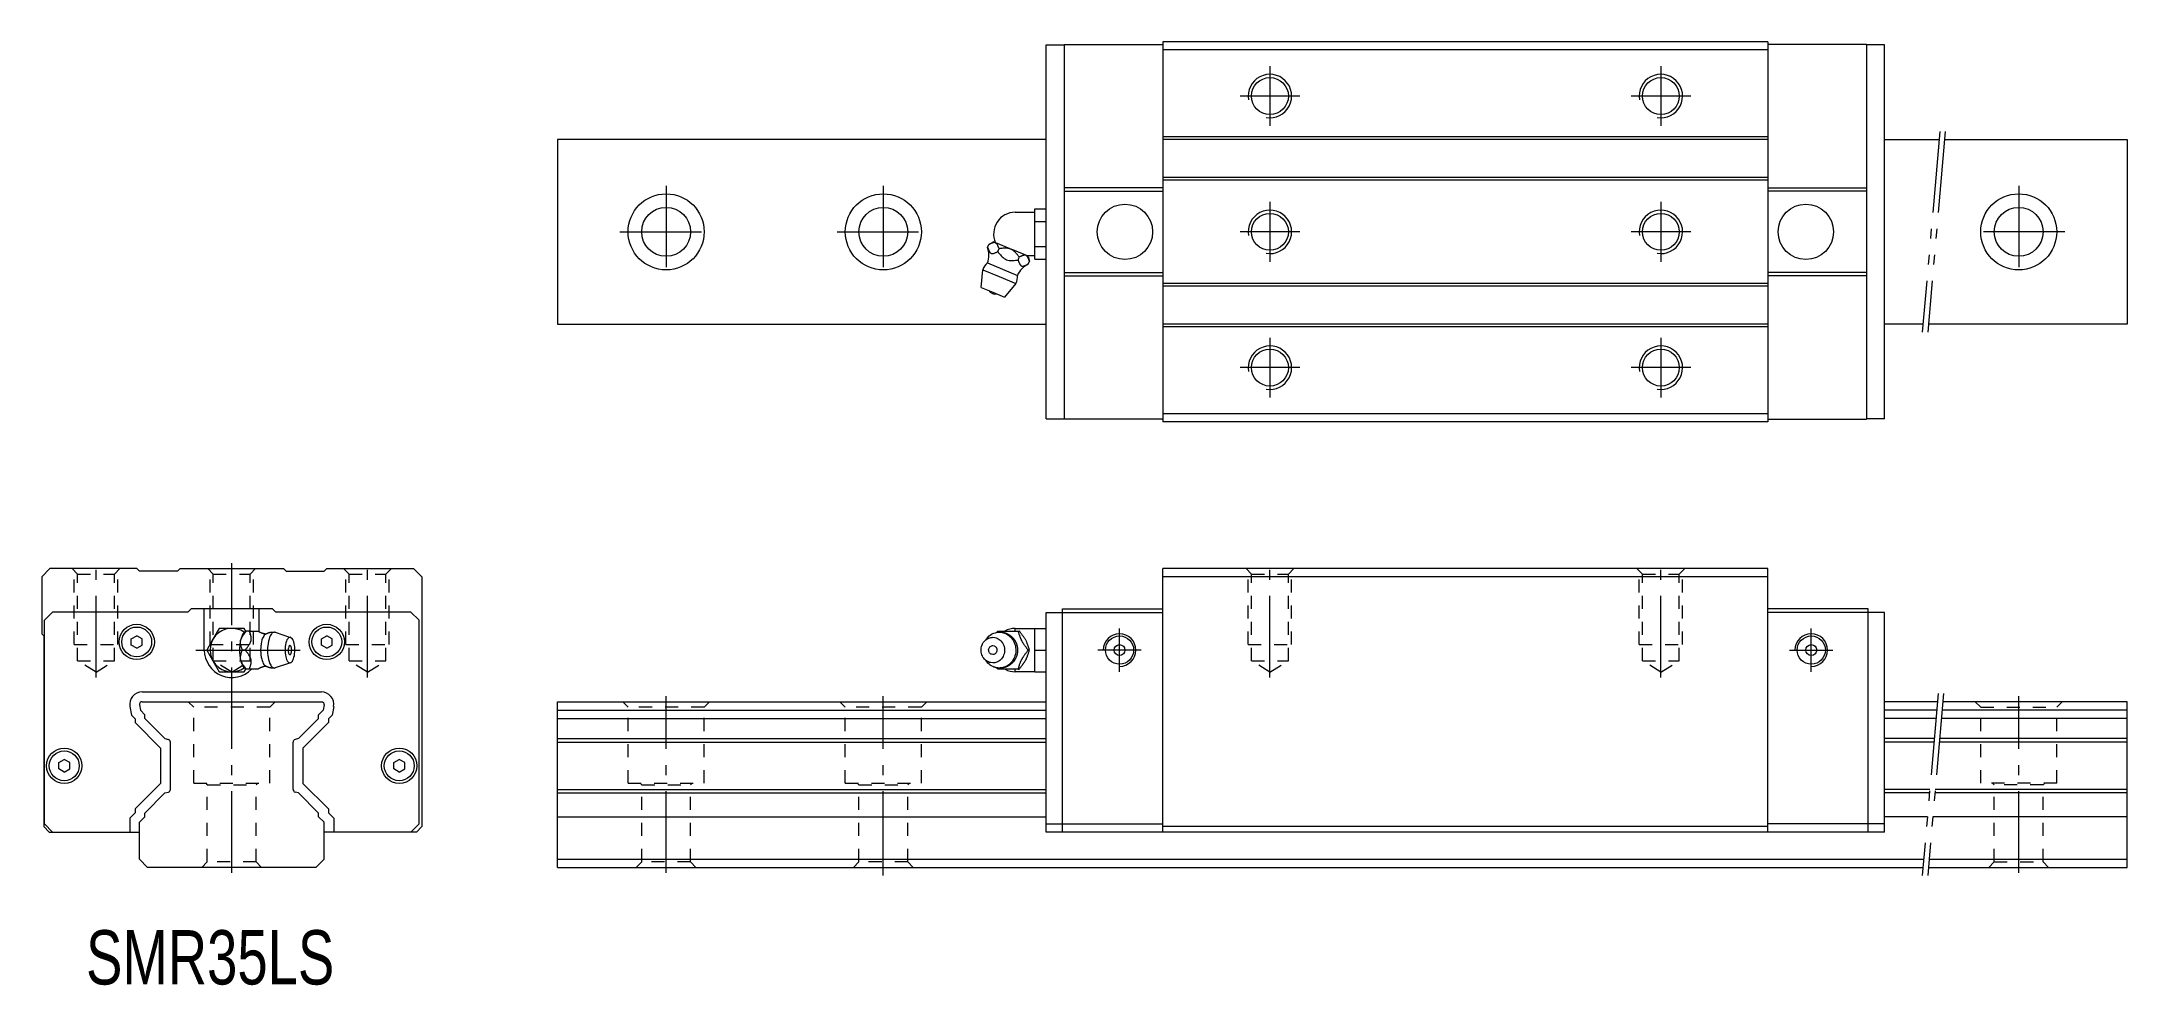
# Model space of a CAD drawing. Header units: inches. Extents: x -35 to 349, y -22 to 152.
import ezdxf

# ---------------------------------------------------------------- set-up
doc = ezdxf.new("R2010")
doc.units = ezdxf.units.IN
for name, pattern in [('CENTER', [22.8, 15, -3, 1.8, -3]), ('DASHED', [4.8, 2.4, -2.4]), ('PHANTOM', [27.6, 15, -3, 1.8, -3, 1.8, -3])]:
    doc.linetypes.add(name, pattern=pattern)
doc.layers.add('Unnamed [1]', color=89, linetype='Continuous', lineweight=0)
doc.styles.add('CK_TEXT_STYLE_0131', font='Smooth', dxfattribs={"width": 0.75, "height": 10})

msp = doc.modelspace()

# ---------------------------------------------------------------- texts
at = {"layer": 'Unnamed [1]', "color": 4, "linetype": 'Continuous', "lineweight": 0, "insert": (-26.83, -11.56), "char_height": 10, "attachment_point": 1, "line_spacing_factor": 0.75, "style": 'CK_TEXT_STYLE_0131'}
msp.add_mtext('SMR35LS', dxfattribs=at)

# ---------------------------------------------------------------- linework, layer by layer
at = {"layer": 'Unnamed [1]', "color": 4, "linetype": 'Continuous', "lineweight": 0}
for p, q in [((150, 151.4), (153.3, 151.4)), ((150, 82.6), (150, 151.4)), ((153.3, 151.5), (153.3, 82.5)), ((153.3, 151.5), (171.5, 151.5)), ((282.9, 152), (171.5, 152)), ((171.5, 152), (171.5, 82)), ((282.9, 150.5), (171.5, 150.5)), ((282.9, 152), (282.9, 82)), ((301.1, 151.5), (282.9, 151.5)), ((301.1, 151.5), (301.1, 82.5)), ((304.4, 151.4), (301.1, 151.4)), ((304.4, 82.6), (304.4, 151.4)), ((282.9, 134.5), (171.5, 134.5)), ((150, 134), (60, 134)), ((60, 134), (60, 100)), ((282.9, 134), (171.5, 134)), ((304.4, 134), (314.45, 134)), ((315.45, 134), (349.1, 134)), ((349.1, 134), (349.1, 100)), ((282.9, 127), (171.5, 127)), ((171.5, 125.1), (153.3, 125.1)), ((153.3, 124.5), (171.5, 124.5)), ((282.9, 126.5), (171.5, 126.5)), ((282.9, 125.1), (301.1, 125.1)), ((301.1, 124.5), (282.9, 124.5)), ((144.31, 120.6), (147.91, 120.6)), ((147.91, 121.22), (150, 121.22)), ((147.91, 120.06), (147.91, 121.22)), ((147.91, 118.91), (147.91, 120.06)), ((147.91, 118.91), (150, 118.91)), ((147.91, 116.6), (147.91, 118.91)), ((147.91, 114.29), (147.91, 116.6)), ((139.21, 114.13), (139.44, 114.68)), ((140.62, 115), (140.23, 115.17)), ((140.62, 115), (140.7, 114.97)), ((143.39, 113.86), (140.7, 114.97)), ((141.08, 113.36), (141.31, 113.91)), ((143.39, 113.86), (143.54, 113.8)), ((146.23, 112.68), (143.54, 113.8)), ((144.81, 111.81), (145.04, 112.36)), ((146.23, 112.68), (146.3, 112.65)), ((146.7, 112.49), (146.3, 112.65)), ((147.91, 112.6), (146.43, 112.6)), ((146.68, 111.04), (146.91, 111.59)), ((147.91, 114.29), (150, 114.29)), ((147.91, 113.14), (147.91, 114.29)), ((147.91, 111.98), (147.91, 113.14)), ((147.91, 111.98), (150, 111.98)), ((138, 106.78), (138.31, 110.01)), ((138.31, 110.01), (141.36, 108.75)), ((139.16, 111.28), (141.93, 110.13)), ((141.36, 108.75), (144.41, 107.48)), ((141.93, 110.13), (144.7, 108.98)), ((153.3, 109.5), (171.5, 109.5)), ((153.3, 108.9), (171.5, 108.9)), ((301.1, 109.5), (282.9, 109.5)), ((301.1, 108.9), (282.9, 108.9)), ((138, 106.78), (140.17, 105.88)), ((140.17, 105.88), (142.34, 104.98)), ((144.41, 107.48), (142.34, 104.98)), ((282.9, 107.5), (171.5, 107.5)), ((282.9, 107), (171.5, 107)), ((60, 100), (150, 100)), ((282.9, 100), (171.5, 100)), ((311.47, 100), (304.4, 100)), ((349.1, 100), (312.47, 100)), ((282.9, 99.5), (171.5, 99.5)), ((150, 82.6), (153.3, 82.6)), ((171.5, 82.5), (153.3, 82.5)), ((282.9, 83.5), (171.5, 83.5)), ((282.9, 82), (171.5, 82)), ((282.9, 82.5), (301.1, 82.5)), ((304.4, 82.6), (301.1, 82.6)), ((-33.5, 55), (-35, 53.5)), ((-17.5, 55), (-33.5, 55)), ((-17, 54.5), (-17.5, 55)), ((-10, 54.5), (-17, 54.5)), ((-9.5, 55), (-10, 54.5)), ((-9.5, 55), (9.5, 55)), ((9.5, 55), (10, 54.5)), ((10, 54.5), (17, 54.5)), ((17, 54.5), (17.5, 55)), ((17.5, 55), (33.5, 55)), ((33.5, 55), (35, 53.5)), ((171.5, 6.5), (171.5, 55)), ((282.9, 55), (171.5, 55)), ((282.9, 6.5), (282.9, 55)), ((-35, 53.5), (-35, 43)), ((35, 53.5), (35, 7.5)), ((282.9, 53.5), (171.5, 53.5)), ((-33, 47), (-34.5, 45.5)), ((-8.1, 47), (-33, 47)), ((-8.1, 47), (-7.5, 47.6)), ((7.5, 47.6), (-7.5, 47.6)), ((-5.05, 40), (-5.05, 47.6)), ((5.05, 43.39), (5.05, 47.6)), ((7.5, 47.6), (8.1, 47)), ((33, 47), (8.1, 47)), ((34.5, 45.5), (33, 47)), ((150, 46.9), (171.5, 46.9)), ((150, 6.5), (150, 46.9)), ((153, 6.5), (153, 47.6)), ((153, 47.6), (171.5, 47.6)), ((301.4, 47.6), (282.9, 47.6)), ((304.4, 46.9), (282.9, 46.9)), ((301.4, 6.5), (301.4, 47.6)), ((304.4, 6.5), (304.4, 46.9)), ((-34.6, 42.6), (-35, 43)), ((-34.6, 42.6), (-34.6, 7.5)), ((-34.5, 8), (-34.5, 45.5)), ((-18.5, 42.08), (-17.5, 42.65)), ((-16.5, 42.08), (-17.5, 42.65)), ((-5.05, 40), (-5.05, 45.8)), ((-2.31, 44), (-3.46, 42)), ((0, 44), (-2.31, 44)), ((2.31, 44), (0, 44)), ((2.6, 43.5), (2.31, 44)), ((2.6, 43.5), (2.69, 43.5)), ((3.24, 43.5), (2.69, 43.5)), ((3.24, 43.5), (4.89, 43.5)), ((5.05, 43.39), (5.05, 44.82)), ((8.01, 43.27), (10.83, 42.33)), ((16.5, 42.08), (17.5, 42.65)), ((18.5, 42.08), (17.5, 42.65)), ((34.5, 8), (34.5, 45.5)), ((141.08, 43.5), (144.81, 43.5)), ((144.31, 44), (147.91, 44)), ((144.31, 43.5), (144.31, 44)), ((144.81, 43.5), (145.04, 43.5)), ((147.91, 44), (150, 44)), ((147.91, 42), (147.91, 44)), ((-18.5, 40.92), (-18.5, 42.08)), ((-17.5, 40.35), (-18.5, 40.92)), ((-17.5, 40.35), (-16.5, 40.92)), ((-16.5, 40.92), (-16.5, 42.08)), ((-3.46, 42), (-4.62, 40)), ((-4.62, 40), (-3.46, 38)), ((1.6, 41.68), (1.63, 41.82)), ((2.47, 40), (1.92, 40)), ((16.5, 40.92), (16.5, 42.08)), ((17.5, 40.35), (16.5, 40.92)), ((17.5, 40.35), (18.5, 40.92)), ((18.5, 40.92), (18.5, 42.08)), ((138.56, 41.58), (139.1, 42.22)), ((139.1, 37.78), (138.56, 38.42)), ((146.22, 41.82), (146.3, 41.68)), ((146.68, 40), (146.91, 40)), ((147.91, 40), (147.91, 42)), ((147.91, 40), (150, 40)), ((147.91, 38), (147.91, 40)), ((-3.46, 38), (-2.31, 36)), ((-2.31, 36), (0, 36)), ((0, 36), (2.31, 36)), ((1.63, 38.18), (1.6, 38.32)), ((2.31, 36), (2.6, 36.5)), ((2.69, 36.5), (2.6, 36.5)), ((3.24, 36.5), (2.69, 36.5)), ((4.88, 36.5), (3.24, 36.5)), ((10.83, 37.67), (8.01, 36.73)), ((144.81, 36.5), (141.08, 36.5)), ((144.31, 36), (144.31, 36.5)), ((147.91, 36), (144.31, 36)), ((144.81, 36.5), (145.04, 36.5)), ((146.3, 38.32), (146.22, 38.18)), ((147.91, 36), (147.91, 38)), ((147.91, 36), (150, 36)), ((-16.5, 32.3), (16.5, 32.3)), ((-18.77, 29.6), (-18.49, 28.05)), ((-18.49, 28.05), (-17.8, 27.35)), ((-17.8, 27.35), (-17.8, 26.65)), ((-16.99, 29.91, 0), (-16.82, 28.92, 0)), ((-16.82, 28.92, 0), (-16, 28.1, 0)), ((-16.5, 30.5, 0), (16.5, 30.5, 0)), ((-16, 27.4, 0), (-16, 28.1, 0)), ((-16, 27.4, 0), (-12.3, 23.7, 0)), ((12.3, 23.7, 0), (16, 27.4, 0)), ((16.82, 28.92, 0), (16, 28.1, 0)), ((16, 27.4, 0), (16, 28.1, 0)), ((16.99, 29.91, 0), (16.82, 28.92, 0)), ((18.49, 28.05), (17.8, 27.35)), ((17.8, 27.35), (17.8, 26.65)), ((18.77, 29.6), (18.49, 28.05)), ((60, 30.5), (150, 30.5)), ((60, 0), (60, 30.5)), ((60, 28.92), (150, 28.92)), ((60, 27.4), (150, 27.4)), ((314.14, 30.5), (304.4, 30.5)), ((314, 28.92), (304.4, 28.92)), ((313.87, 27.4), (304.4, 27.4)), ((349.1, 27.4), (314.87, 27.4)), ((349.1, 28.92), (315, 28.92)), ((349.1, 30.5), (315.14, 30.5)), ((349.1, 0), (349.1, 30.5)), ((-17.8, 26.65), (-13.1, 21.95)), ((-12.3, 23.7, 0), (-11.67, 23.53, 0)), ((-11.3, 14.35, 0), (-11.3, 23.05, 0)), ((11.3, 14.35, 0), (11.3, 23.05, 0)), ((12.3, 23.7, 0), (11.67, 23.53, 0)), ((17.8, 26.65), (13.1, 21.95)), ((60, 23.7), (150, 23.7)), ((60, 23.05), (150, 23.05)), ((313.54, 23.7), (304.4, 23.7)), ((313.49, 23.05), (304.4, 23.05)), ((349.1, 23.05), (314.49, 23.05)), ((349.1, 23.7), (314.55, 23.7)), ((-31.85, 19.28), (-30.85, 19.85)), ((-31.85, 18.12), (-31.85, 19.28)), ((-29.85, 19.28), (-30.85, 19.85)), ((-29.85, 18.12), (-29.85, 19.28)), ((-13.1, 21.95), (-13.1, 15.45)), ((13.1, 21.95), (13.1, 15.45)), ((29.85, 19.28), (30.85, 19.85)), ((29.85, 18.12), (29.85, 19.28)), ((31.85, 19.28), (30.85, 19.85)), ((31.85, 18.12), (31.85, 19.28)), ((-30.85, 17.55), (-31.85, 18.12)), ((-30.85, 17.55), (-29.85, 18.12)), ((-13.1, 15.45), (-17.8, 10.75)), ((13.1, 15.45), (17.8, 10.75)), ((30.85, 17.55), (29.85, 18.12)), ((30.85, 17.55), (31.85, 18.12)), ((-16, 10), (-12.3, 13.7)), ((-12.3, 13.7, 0), (-11.67, 13.87, 0)), ((12.3, 13.7, 0), (11.67, 13.87, 0)), ((16, 10), (12.3, 13.7)), ((60, 14.35), (150, 14.35)), ((60, 13.7), (150, 13.7)), ((312.73, 14.35), (304.4, 14.35)), ((312.67, 13.7), (304.4, 13.7)), ((349.1, 13.7), (313.67, 13.7)), ((349.1, 14.35), (313.73, 14.35)), ((-34.5, 8), (-33, 6.5)), ((-17.8, 10.05), (-18.8, 9.05)), ((-18.8, 9.05), (-18.8, 6.5)), ((-17.8, 10.75), (-17.8, 10.05)), ((-17, 8.3, 0), (-16, 9.3, 0)), ((-17, 1.5), (-17, 8.3)), ((-16, 9.3), (-16, 10)), ((16, 9.3, 0), (16, 10)), ((17, 8.3, 0), (16, 9.3, 0)), ((17, 1.5), (17, 8.3)), ((17.8, 10.75), (17.8, 10.05)), ((17.8, 10.05), (18.8, 9.05)), ((18.8, 9.05), (18.8, 6.5)), ((33, 6.5), (34.5, 8)), ((60, 9.3), (150, 9.3)), ((150, 8), (171.5, 8)), ((304.4, 8), (282.9, 8)), ((312.28, 9.3), (304.4, 9.3)), ((349.1, 9.3), (313.29, 9.3)), ((-34.6, 7.5), (-33.6, 6.5)), ((-33.6, 6.5), (-17, 6.5)), ((34, 6.5), (17, 6.5)), ((35, 7.5), (34, 6.5)), ((304.4, 6.5), (150, 6.5)), ((282.9, 7.5), (171.5, 7.5)), ((-15.5, 0), (-17, 1.5)), ((15.5, 0), (-15.5, 0)), ((15.5, 0), (17, 1.5)), ((60, 1.5), (311.6, 1.5)), ((60, 0), (311.47, 0)), ((312.61, 1.5), (349.1, 1.5)), ((312.47, 0), (349.1, 0))]:
    msp.add_line(p, q, dxfattribs=at)
at = {"layer": 'Unnamed [1]', "color": 252, "linetype": 'CENTER', "lineweight": 0}
for p, q in [((191.2, 147.5), (191.2, 136.5)), ((263.2, 147.5), (263.2, 136.5)), ((196.7, 142), (185.7, 142)), ((268.7, 142), (257.7, 142)), ((80, 125.5), (80, 108.5)), ((120, 125.5), (120, 108.5)), ((329.1, 125.5), (329.1, 108.5)), ((191.2, 122.5), (191.2, 111.5)), ((263.2, 122.5), (263.2, 111.5)), ((71.5, 117), (88.5, 117)), ((111.5, 117), (128.5, 117)), ((196.7, 117), (185.7, 117)), ((268.7, 117), (257.7, 117)), ((337.6, 117), (320.6, 117)), ((191.2, 97.5), (191.2, 86.5)), ((263.2, 97.5), (263.2, 86.5)), ((196.7, 92), (185.7, 92)), ((268.7, 92), (257.7, 92)), ((-25, 34.96), (-25, 56)), ((0, -1), (0, 56)), ((25, 34.96), (25, 56)), ((191.2, 34.96), (191.2, 56)), ((263.2, 34.96), (263.2, 56)), ((163.5, 36), (163.5, 44)), ((290.9, 36), (290.9, 44)), ((-6.6, 40), (6.6, 40)), ((5.41, 40), (12.58, 40)), ((167.5, 40), (159.5, 40)), ((286.9, 40), (294.9, 40)), ((80, -1), (80, 31.5)), ((120, -1), (120, 31.5)), ((329.1, -1), (329.1, 31.5)), ((120, -1.5), (120, 8))]:
    msp.add_line(p, q, dxfattribs=at)
at = {"layer": 'Unnamed [1]', "color": 252, "linetype": 'PHANTOM', "lineweight": 0}
for p, q in [((314.58, 135.5), (311.34, 98.5)), ((315.58, 135.5), (312.34, 98.5)), ((314.27, 32), (311.34, -1.5)), ((315.27, 32), (312.34, -1.5))]:
    msp.add_line(p, q, dxfattribs=at)
at = {"layer": 'Unnamed [1]', "color": 252, "linetype": 'DASHED', "lineweight": 0}
for p, q in [((-28.4, 54), (-29.4, 55)), ((-29, 41), (-29, 54.6)), ((-28.4, 38), (-28.4, 54)), ((-28.4, 54), (-21.6, 54)), ((-21.6, 54), (-20.6, 55)), ((-21.6, 38), (-21.6, 54)), ((-21, 41), (-21, 54.6)), ((-3.4, 54), (-4.4, 55)), ((-4, 41), (-4, 54.6)), ((-3.4, 54), (3.4, 54)), ((-3.4, 38), (-3.4, 54)), ((3.4, 54), (4.4, 55)), ((3.4, 38), (3.4, 54)), ((4, 41), (4, 54.6)), ((21.6, 54), (20.6, 55)), ((21, 41), (21, 54.6)), ((21.6, 54), (28.4, 54)), ((21.6, 38), (21.6, 54)), ((28.4, 54), (29.4, 55)), ((28.4, 38), (28.4, 54)), ((29, 41), (29, 54.6)), ((187.8, 54), (186.8, 55)), ((187.2, 41), (187.2, 54.6)), ((187.8, 54), (194.6, 54)), ((187.8, 38), (187.8, 54)), ((194.6, 54), (195.6, 55)), ((194.6, 38), (194.6, 54)), ((195.2, 41), (195.2, 54.6)), ((259.8, 54), (258.8, 55)), ((259.2, 41), (259.2, 54.6)), ((259.8, 54), (266.6, 54)), ((259.8, 38), (259.8, 54)), ((266.6, 54), (267.6, 55)), ((266.6, 38), (266.6, 54)), ((267.2, 41), (267.2, 54.6)), ((-29, 41), (-21, 41)), ((-4, 41), (4, 41)), ((21, 41), (29, 41)), ((187.2, 41), (195.2, 41)), ((259.2, 41), (267.2, 41)), ((-28.4, 38), (-21.6, 38)), ((-25, 35.96), (-28.4, 38)), ((-25, 35.96), (-21.6, 38)), ((-3.4, 38), (3.4, 38)), ((0, 35.96), (-3.4, 38)), ((0, 35.96), (3.4, 38)), ((21.6, 38), (28.4, 38)), ((25, 35.96), (21.6, 38)), ((25, 35.96), (28.4, 38)), ((187.8, 38), (194.6, 38)), ((191.2, 35.96), (187.8, 38)), ((191.2, 35.96), (194.6, 38)), ((259.8, 38), (266.6, 38)), ((263.2, 35.96), (259.8, 38)), ((263.2, 35.96), (266.6, 38)), ((-8, 30.5), (-7, 29.5)), ((-7, 15.5, 0), (-7, 29.5, 0)), ((7, 29.5), (-7, 29.5)), ((8, 30.5), (7, 29.5)), ((7, 15.5, 0), (7, 29.5, 0)), ((72, 30.5), (73, 29.5)), ((73, 15.5, 0), (73, 29.5, 0)), ((87, 29.5), (73, 29.5)), ((88, 30.5), (87, 29.5)), ((87, 15.5, 0), (87, 29.5, 0)), ((112, 30.5), (113, 29.5)), ((113, 15.5, 0), (113, 29.5, 0)), ((127, 29.5), (113, 29.5)), ((128, 30.5), (127, 29.5)), ((127, 15.5, 0), (127, 29.5, 0)), ((321.1, 30.5), (322.1, 29.5)), ((322.1, 15.5, 0), (322.1, 29.5, 0)), ((322.1, 29.5), (336.1, 29.5)), ((337.1, 30.5), (336.1, 29.5)), ((336.1, 15.5, 0), (336.1, 29.5, 0)), ((-7, 15.5, 0), (7, 15.5, 0)), ((-4.8, 15.5, 0), (-4.5, 15.2, 0)), ((4.8, 15.5, 0), (4.5, 15.2, 0)), ((73, 15.5, 0), (87, 15.5, 0)), ((75.2, 15.5, 0), (75.5, 15.2, 0)), ((84.8, 15.5, 0), (84.5, 15.2, 0)), ((113, 15.5, 0), (127, 15.5, 0)), ((115.2, 15.5, 0), (115.5, 15.2, 0)), ((124.8, 15.5, 0), (124.5, 15.2, 0)), ((336.1, 15.5, 0), (322.1, 15.5, 0)), ((324.3, 15.5, 0), (324.6, 15.2, 0)), ((333.9, 15.5, 0), (333.6, 15.2, 0)), ((-4.5, 15.2, 0), (4.5, 15.2, 0)), ((-4.5, 1), (-4.5, 15.2)), ((4.5, 1), (4.5, 15.2)), ((75.5, 15.2, 0), (84.5, 15.2, 0)), ((75.5, 1), (75.5, 15.2)), ((84.5, 1), (84.5, 15.2)), ((115.5, 15.2, 0), (124.5, 15.2, 0)), ((115.5, 1), (115.5, 15.2)), ((124.5, 1), (124.5, 15.2)), ((324.6, 1), (324.6, 15.2)), ((333.6, 15.2, 0), (324.6, 15.2, 0)), ((333.6, 1), (333.6, 15.2)), ((-5.5, 0), (-4.5, 1)), ((4.5, 1), (-4.5, 1)), ((5.5, 0), (4.5, 1)), ((74.5, 0), (75.5, 1)), ((84.5, 1), (75.5, 1)), ((85.5, 0), (84.5, 1)), ((114.5, 0), (115.5, 1)), ((124.5, 1), (115.5, 1)), ((125.5, 0), (124.5, 1)), ((323.6, 0), (324.6, 1)), ((324.6, 1), (333.6, 1)), ((334.6, 0), (333.6, 1))]:
    msp.add_line(p, q, dxfattribs=at)
at = {"layer": 'Unnamed [1]', "color": 252, "linetype": 'Continuous', "lineweight": 0}
msp.add_line((138.11, 40), (138, 40), dxfattribs=at)
at = {"layer": 'Unnamed [1]', "color": 4, "linetype": 'Continuous', "lineweight": 0, "extrusion": (0, 0, -1)}
for points in [[(-139.21, 114.13), (-139.24, 114.04), (-139.28, 113.95), (-139.31, 113.87), (-139.34, 113.78), (-139.38, 113.69), (-139.41, 113.61), (-139.45, 113.53), (-139.49, 113.45), (-139.53, 113.38), (-139.55, 113.33), (-139.58, 113.29), (-139.61, 113.25), (-139.64, 113.22), (-139.67, 113.18), (-139.7, 113.15), (-139.74, 113.12), (-139.77, 113.09), (-139.81, 113.07), (-139.85, 113.05), (-139.89, 113.04), (-139.93, 113.03), (-139.97, 113.02), (-140.02, 113.01), (-140.06, 113.01), (-140.11, 113.01), (-140.16, 113.01), (-140.21, 113.02), (-140.3, 113.04), (-140.39, 113.07), (-140.49, 113.1), (-140.59, 113.13), (-140.68, 113.17), (-140.78, 113.22), (-140.88, 113.26), (-140.98, 113.31), (-141.08, 113.36)], [(-141.31, 113.91), (-141.28, 114), (-141.24, 114.09), (-141.21, 114.17), (-141.18, 114.26), (-141.15, 114.34), (-141.11, 114.43), (-141.07, 114.51), (-141.03, 114.59), (-140.99, 114.66), (-140.97, 114.7), (-140.94, 114.75), (-140.91, 114.79), (-140.88, 114.82), (-140.85, 114.86), (-140.82, 114.89), (-140.78, 114.92), (-140.75, 114.94), (-140.71, 114.97), (-140.71, 114.97), (-140.71, 114.97), (-140.71, 114.97), (-140.71, 114.97), (-140.7, 114.97), (-140.7, 114.97), (-140.7, 114.97), (-140.7, 114.97), (-140.7, 114.97)], [(-141.08, 113.36), (-141.23, 113.16), (-141.39, 112.97), (-141.55, 112.77), (-141.72, 112.59), (-141.9, 112.41), (-142.08, 112.25), (-142.27, 112.1), (-142.47, 111.98), (-142.69, 111.87), (-142.92, 111.8), (-143.15, 111.75), (-143.38, 111.72), (-143.62, 111.71), (-143.86, 111.72), (-144.1, 111.73), (-144.33, 111.76), (-144.57, 111.78), (-144.81, 111.81)], [(-144.81, 111.81), (-144.84, 111.72), (-144.88, 111.63), (-144.91, 111.55), (-144.94, 111.46), (-144.98, 111.37), (-145.01, 111.29), (-145.05, 111.21), (-145.09, 111.13), (-145.13, 111.06), (-145.15, 111.01), (-145.18, 110.97), (-145.21, 110.93), (-145.24, 110.9), (-145.27, 110.86), (-145.3, 110.83), (-145.34, 110.8), (-145.37, 110.77), (-145.41, 110.75), (-145.45, 110.73), (-145.49, 110.72), (-145.53, 110.71), (-145.57, 110.7), (-145.62, 110.69), (-145.66, 110.69), (-145.71, 110.69), (-145.76, 110.69), (-145.81, 110.7), (-145.9, 110.72), (-145.99, 110.75), (-146.09, 110.78), (-146.19, 110.81), (-146.29, 110.85), (-146.38, 110.9), (-146.48, 110.94), (-146.58, 110.99), (-146.68, 111.04)], [(-146.91, 111.59), (-146.88, 111.66), (-146.86, 111.73), (-146.83, 111.8), (-146.8, 111.87), (-146.78, 111.94), (-146.75, 112.01), (-146.72, 112.08), (-146.69, 112.15), (-146.66, 112.21), (-146.63, 112.27), (-146.6, 112.33), (-146.56, 112.39), (-146.52, 112.45), (-146.48, 112.5), (-146.44, 112.55), (-146.4, 112.59), (-146.35, 112.62), (-146.3, 112.65)], [(-2.45, 43.4), (-2.46, 43.41), (-2.46, 43.41), (-2.47, 43.41), (-2.47, 43.42), (-2.48, 43.42), (-2.48, 43.42), (-2.49, 43.42), (-2.49, 43.43), (-2.5, 43.43), (-2.5, 43.43), (-2.51, 43.44), (-2.51, 43.44), (-2.52, 43.44), (-2.52, 43.44), (-2.53, 43.45), (-2.53, 43.45), (-2.54, 43.45), (-2.54, 43.46), (-2.54, 43.46), (-2.55, 43.46), (-2.55, 43.46), (-2.56, 43.47), (-2.56, 43.47), (-2.56, 43.47), (-2.57, 43.48), (-2.57, 43.48), (-2.58, 43.48), (-2.58, 43.49), (-2.58, 43.49), (-2.59, 43.49), (-2.59, 43.49), (-2.6, 43.5), (-2.6, 43.5)], [(-2.47, 40), (-2.56, 40.11), (-2.65, 40.22), (-2.73, 40.33), (-2.82, 40.44), (-2.91, 40.55), (-2.99, 40.66), (-3.07, 40.77), (-3.15, 40.89), (-3.22, 41), (-3.27, 41.07), (-3.31, 41.15), (-3.35, 41.22), (-3.38, 41.29), (-3.42, 41.36), (-3.45, 41.43), (-3.48, 41.51), (-3.51, 41.58), (-3.53, 41.66), (-3.55, 41.73), (-3.56, 41.81), (-3.57, 41.88), (-3.58, 41.96), (-3.59, 42.03), (-3.59, 42.11), (-3.59, 42.18), (-3.59, 42.25), (-3.58, 42.32), (-3.56, 42.46), (-3.53, 42.6), (-3.5, 42.73), (-3.47, 42.86), (-3.43, 42.99), (-3.38, 43.12), (-3.34, 43.25), (-3.29, 43.37), (-3.24, 43.5)], [(-4.89, 43.5), (-4.89, 43.49), (-4.91, 43.48), (-4.92, 43.47), (-4.93, 43.46), (-4.95, 43.45), (-4.96, 43.44), (-4.98, 43.43), (-4.99, 43.42), (-5.01, 43.41), (-5.04, 43.39), (-5.07, 43.38), (-5.1, 43.36), (-5.14, 43.34), (-5.17, 43.32), (-5.2, 43.3), (-5.24, 43.29), (-5.27, 43.27), (-5.31, 43.25), (-5.35, 43.23), (-5.39, 43.22), (-5.43, 43.2), (-5.47, 43.18), (-5.51, 43.17), (-5.56, 43.15), (-5.6, 43.14), (-5.64, 43.13), (-5.69, 43.11), (-5.73, 43.1), (-5.78, 43.09), (-5.83, 43.08), (-5.88, 43.07), (-5.92, 43.06), (-5.97, 43.05), (-6.02, 43.04), (-6.07, 43.03), (-6.12, 43.02), (-6.15, 43.02), (-6.17, 43.02), (-6.2, 43.02), (-6.23, 43.01), (-6.26, 43.01), (-6.29, 43.01), (-6.32, 43.01), (-6.35, 43.01)], [(-141.35, 43.3), (-141.9, 43.25), (-142.11, 43.2), (-142.32, 43.13), (-142.53, 43.04), (-142.74, 42.94), (-142.94, 42.82), (-143.14, 42.68), (-143.32, 42.52), (-143.5, 42.35), (-143.66, 42.16), (-143.81, 41.96), (-143.98, 41.68), (-144.12, 41.38), (-144.24, 41.08), (-144.32, 40.77), (-144.37, 40.47), (-144.4, 40.17), (-144.4, 39.89), (-144.38, 39.62), (-144.33, 39.27), (-144.25, 38.96), (-144.15, 38.68), (-144.04, 38.43), (-143.87, 38.14), (-143.7, 37.89), (-143.53, 37.69), (-143.31, 37.46), (-143.1, 37.29), (-142.91, 37.16), (-142.68, 37.03), (-142.42, 36.91), (-142.22, 36.83), (-142, 36.77), (-141.78, 36.73), (-141.53, 36.71), (-141.35, 36.7), (-141.35, 36.7), (-140.85, 36.74), (-140.63, 36.79), (-140.37, 36.88), (-140.14, 36.97), (-139.89, 37.11), (-139.7, 37.23), (-139.5, 37.38), (-139.27, 37.59), (-139.1, 37.78)], [(-146.22, 41.82), (-146.17, 41.92), (-146.11, 42.02), (-146.05, 42.12), (-145.98, 42.22), (-145.92, 42.31), (-145.86, 42.41), (-145.79, 42.5), (-145.72, 42.6), (-145.66, 42.69), (-145.59, 42.78), (-145.52, 42.87), (-145.45, 42.96), (-145.38, 43.05), (-145.31, 43.14), (-145.25, 43.23), (-145.18, 43.32), (-145.11, 43.41), (-145.04, 43.5)], [(-3.24, 36.5), (-3.28, 36.61), (-3.32, 36.72), (-3.36, 36.83), (-3.4, 36.94), (-3.44, 37.05), (-3.47, 37.16), (-3.5, 37.27), (-3.53, 37.39), (-3.55, 37.5), (-3.57, 37.57), (-3.58, 37.65), (-3.58, 37.72), (-3.59, 37.79), (-3.59, 37.86), (-3.59, 37.93), (-3.59, 38.01), (-3.58, 38.08), (-3.57, 38.16), (-3.56, 38.23), (-3.54, 38.31), (-3.52, 38.38), (-3.49, 38.46), (-3.46, 38.53), (-3.43, 38.61), (-3.4, 38.68), (-3.36, 38.75), (-3.33, 38.82), (-3.25, 38.96), (-3.16, 39.1), (-3.07, 39.23), (-2.98, 39.36), (-2.88, 39.49), (-2.78, 39.62), (-2.68, 39.75), (-2.57, 39.87), (-2.47, 40)], [(-10.72, 39.17), (-10.74, 39.17), (-10.77, 39.18), (-10.79, 39.19), (-10.81, 39.21), (-10.84, 39.23), (-10.86, 39.26), (-10.88, 39.29), (-10.9, 39.32), (-10.92, 39.35)], [(-144.72, 40), (-144.72, 39.95), (-144.72, 39.9), (-144.72, 39.85), (-144.71, 39.8), (-144.71, 39.75), (-144.71, 39.7), (-144.7, 39.65), (-144.69, 39.6), (-144.69, 39.55), (-144.68, 39.49), (-144.67, 39.44), (-144.66, 39.39), (-144.65, 39.34), (-144.64, 39.28), (-144.63, 39.23), (-144.62, 39.18), (-144.6, 39.13), (-144.59, 39.08), (-144.58, 39.02), (-144.56, 38.97), (-144.54, 38.92), (-144.52, 38.87), (-144.51, 38.82), (-144.49, 38.77), (-144.47, 38.72), (-144.45, 38.67), (-144.43, 38.62), (-144.4, 38.57), (-144.38, 38.53), (-144.36, 38.48), (-144.33, 38.43), (-144.31, 38.38), (-144.28, 38.34), (-144.25, 38.29), (-144.23, 38.24), (-144.2, 38.2), (-144.17, 38.15), (-144.14, 38.11), (-144.11, 38.06), (-144.08, 38.02), (-144.05, 37.98), (-144.01, 37.93), (-143.98, 37.89), (-143.95, 37.85), (-143.91, 37.81), (-143.88, 37.77), (-143.84, 37.73), (-143.8, 37.69), (-143.77, 37.65), (-143.73, 37.62), (-143.69, 37.58), (-143.65, 37.54), (-143.61, 37.51), (-143.57, 37.47), (-143.53, 37.44), (-143.49, 37.4), (-143.45, 37.37), (-143.41, 37.34), (-143.36, 37.3), (-143.32, 37.27), (-143.28, 37.24), (-143.23, 37.21), (-143.19, 37.18), (-143.14, 37.16), (-143.1, 37.13), (-143.05, 37.1), (-143.01, 37.08), (-142.96, 37.05), (-142.91, 37.03), (-142.86, 37), (-142.82, 36.98), (-142.77, 36.96), (-142.72, 36.94), (-142.67, 36.92), (-142.62, 36.9), (-142.57, 36.88), (-142.52, 36.86), (-142.47, 36.84), (-142.42, 36.83), (-142.37, 36.81), (-142.32, 36.8), (-142.27, 36.79), (-142.22, 36.77), (-142.17, 36.76), (-142.12, 36.75), (-142.07, 36.74), (-142.02, 36.73), (-141.96, 36.72), (-141.91, 36.71), (-141.86, 36.71), (-141.81, 36.7), (-141.76, 36.7), (-141.71, 36.69), (-141.65, 36.69), (-141.6, 36.68), (-141.55, 36.68), (-141.5, 36.68), (-141.45, 36.68), (-141.39, 36.68), (-141.34, 36.68), (-141.29, 36.69), (-141.24, 36.69), (-141.19, 36.7), (-141.14, 36.7), (-141.08, 36.71), (-141.03, 36.71), (-140.98, 36.72), (-140.93, 36.73), (-140.9, 36.73), (-140.87, 36.74), (-140.84, 36.74), (-140.81, 36.75), (-140.78, 36.75), (-140.75, 36.76), (-140.72, 36.77), (-140.69, 36.77), (-140.66, 36.78)], [(-146.91, 40), (-146.88, 40.09), (-146.85, 40.18), (-146.83, 40.27), (-146.8, 40.35), (-146.78, 40.44), (-146.75, 40.53), (-146.72, 40.62), (-146.69, 40.72), (-146.66, 40.81), (-146.63, 40.9), (-146.59, 40.99), (-146.56, 41.09), (-146.52, 41.18), (-146.48, 41.28), (-146.44, 41.38), (-146.4, 41.48), (-146.35, 41.58), (-146.3, 41.68)], [(-146.3, 38.32), (-146.33, 38.38), (-146.35, 38.43), (-146.38, 38.49), (-146.41, 38.55), (-146.43, 38.6), (-146.46, 38.66), (-146.48, 38.71), (-146.5, 38.77), (-146.53, 38.82), (-146.58, 38.96), (-146.63, 39.1), (-146.67, 39.23), (-146.71, 39.36), (-146.76, 39.49), (-146.79, 39.62), (-146.83, 39.75), (-146.87, 39.87), (-146.91, 40)], [(-7.92, 36.71), (-7.87, 36.7), (-7.83, 36.7), (-7.79, 36.69), (-7.75, 36.69), (-7.71, 36.69), (-7.66, 36.68), (-7.62, 36.68), (-7.58, 36.68), (-7.54, 36.68), (-7.49, 36.68), (-7.44, 36.69), (-7.4, 36.69), (-7.35, 36.69), (-7.31, 36.7), (-7.26, 36.7), (-7.21, 36.71), (-7.17, 36.72), (-7.12, 36.72), (-7.08, 36.73), (-7.04, 36.74), (-6.99, 36.75), (-6.95, 36.76), (-6.91, 36.77), (-6.86, 36.78), (-6.82, 36.8), (-6.78, 36.81), (-6.74, 36.82), (-6.69, 36.84), (-6.65, 36.85), (-6.61, 36.87), (-6.57, 36.89), (-6.53, 36.9), (-6.5, 36.92), (-6.46, 36.94), (-6.42, 36.96), (-6.38, 36.98), (-6.36, 36.99), (-6.34, 37), (-6.31, 37.02), (-6.29, 37.03), (-6.27, 37.04), (-6.25, 37.06), (-6.23, 37.07), (-6.21, 37.09), (-6.18, 37.1)], [(-140.58, 36.8), (-140.57, 36.81), (-140.55, 36.81), (-140.54, 36.82), (-140.53, 36.82), (-140.52, 36.82), (-140.51, 36.83), (-140.5, 36.83), (-140.49, 36.83), (-140.48, 36.84), (-140.48, 36.84), (-140.47, 36.84), (-140.47, 36.84), (-140.47, 36.84), (-140.47, 36.84), (-140.47, 36.84), (-140.46, 36.85), (-140.46, 36.85), (-140.46, 36.85)], [(-145.04, 36.5), (-145.12, 36.61), (-145.21, 36.72), (-145.29, 36.83), (-145.38, 36.94), (-145.46, 37.05), (-145.55, 37.16), (-145.63, 37.27), (-145.71, 37.39), (-145.8, 37.5), (-145.84, 37.57), (-145.89, 37.65), (-145.94, 37.72), (-145.99, 37.79), (-146.03, 37.86), (-146.08, 37.93), (-146.12, 38.01), (-146.17, 38.08), (-146.21, 38.16), (-146.21, 38.16), (-146.21, 38.16), (-146.21, 38.16), (-146.21, 38.17), (-146.22, 38.17), (-146.22, 38.17), (-146.22, 38.17), (-146.22, 38.18), (-146.22, 38.18)]]:
    msp.add_lwpolyline(points, dxfattribs=at)
at = {"layer": 'Unnamed [1]', "color": 4, "linetype": 'Continuous', "lineweight": 0}
for points in [[(140.62, 115), (140.59, 115.01), (140.56, 115.02), (140.53, 115.02), (140.49, 115.03), (140.46, 115.03), (140.42, 115.03), (140.39, 115.03), (140.35, 115.02), (140.32, 115.02), (140.22, 115), (140.13, 114.97), (140.03, 114.94), (139.93, 114.9), (139.84, 114.86), (139.74, 114.82), (139.64, 114.77), (139.54, 114.73), (139.44, 114.68)], [(143.39, 113.86), (143.33, 113.88), (143.26, 113.9), (143.2, 113.92), (143.13, 113.93), (143.07, 113.95), (143.01, 113.96), (142.94, 113.97), (142.87, 113.98), (142.81, 113.98), (142.64, 113.99), (142.48, 114), (142.31, 114), (142.14, 113.99), (141.98, 113.98), (141.81, 113.96), (141.64, 113.95), (141.47, 113.93), (141.31, 113.91)], [(145.04, 112.36), (144.95, 112.47), (144.86, 112.59), (144.77, 112.7), (144.68, 112.81), (144.59, 112.92), (144.49, 113.03), (144.39, 113.13), (144.29, 113.24), (144.19, 113.34), (144.13, 113.4), (144.06, 113.45), (144, 113.51), (143.93, 113.56), (143.86, 113.61), (143.79, 113.66), (143.71, 113.7), (143.64, 113.75), (143.56, 113.79), (143.56, 113.79), (143.56, 113.79), (143.55, 113.79), (143.55, 113.79), (143.55, 113.79), (143.55, 113.79), (143.54, 113.79), (143.54, 113.8), (143.54, 113.8)], [(146.23, 112.68), (146.17, 112.7), (146.11, 112.71), (146.05, 112.71), (145.99, 112.71), (145.92, 112.7), (145.86, 112.69), (145.79, 112.67), (145.73, 112.65), (145.66, 112.63), (145.59, 112.6), (145.52, 112.58), (145.45, 112.55), (145.39, 112.52), (145.32, 112.49), (145.25, 112.46), (145.18, 112.43), (145.11, 112.39), (145.04, 112.36)], [(2.69, 43.5), (2.6, 43.39), (2.51, 43.28), (2.43, 43.17), (2.34, 43.06), (2.26, 42.95), (2.17, 42.84), (2.09, 42.73), (2.01, 42.61), (1.94, 42.5), (1.9, 42.43), (1.85, 42.35), (1.81, 42.28), (1.78, 42.21), (1.74, 42.14), (1.71, 42.07), (1.68, 41.99), (1.66, 41.92), (1.63, 41.84), (1.63, 41.84), (1.63, 41.84), (1.63, 41.84), (1.63, 41.83), (1.63, 41.83), (1.63, 41.83), (1.63, 41.83), (1.63, 41.82), (1.63, 41.82)], [(2.46, 43.41), (2.34, 43.31), (2.22, 43.19), (2.11, 43.04), (2, 42.87), (1.91, 42.68), (1.83, 42.48), (1.75, 42.26), (1.68, 42.04), (1.63, 41.82)], [(6.17, 42.9), (5.99, 42.73), (5.88, 42.58), (5.78, 42.41), (5.68, 42.18), (5.57, 41.89), (5.48, 41.53), (5.4, 41.13), (5.36, 40.75), (5.33, 40.41), (5.32, 40.1), (5.32, 40), (5.32, 40), (5.34, 39.46), (5.37, 39.11), (5.43, 38.7), (5.51, 38.35), (5.59, 38.06), (5.7, 37.77), (5.8, 37.56), (5.91, 37.37), (6.03, 37.23), (6.15, 37.12), (6.19, 37.09)], [(6.17, 42.9), (6.2, 42.91), (6.2, 42.92), (6.21, 42.92), (6.21, 42.92), (6.21, 42.92), (6.22, 42.93), (6.22, 42.93), (6.23, 42.93), (6.23, 42.94), (6.27, 42.96), (6.31, 42.98), (6.34, 43.01), (6.38, 43.03), (6.42, 43.05), (6.46, 43.06), (6.5, 43.08), (6.54, 43.1), (6.58, 43.12), (6.62, 43.13), (6.66, 43.15), (6.71, 43.16), (6.75, 43.18), (6.79, 43.19), (6.83, 43.21), (6.87, 43.22), (6.91, 43.23), (6.96, 43.24), (7, 43.25), (7.04, 43.26), (7.09, 43.27), (7.13, 43.28), (7.17, 43.28), (7.22, 43.29), (7.26, 43.3), (7.3, 43.3), (7.35, 43.31), (7.39, 43.31), (7.44, 43.32), (7.49, 43.32), (7.54, 43.32), (7.59, 43.32), (7.63, 43.32), (7.68, 43.32), (7.73, 43.31), (7.78, 43.31), (7.79, 43.31), (7.81, 43.31), (7.82, 43.3), (7.84, 43.3), (7.85, 43.3)], [(7.85, 43.3), (7.65, 43.26), (7.52, 43.18), (7.41, 43.09), (7.3, 42.97), (7.18, 42.8), (7.08, 42.61), (6.97, 42.36), (6.86, 42.04), (6.76, 41.65), (6.68, 41.22), (6.63, 40.81), (6.6, 40.45), (6.59, 40.11), (6.59, 40), (6.59, 40), (6.61, 39.36), (6.65, 39.01), (6.7, 38.67), (6.78, 38.27), (6.87, 37.91), (6.98, 37.62), (7.08, 37.39), (7.18, 37.2), (7.28, 37.06), (7.4, 36.92), (7.5, 36.83), (7.62, 36.76), (7.74, 36.71), (7.86, 36.7), (7.97, 36.72), (8.01, 36.73)], [(8.01, 43.27), (8, 43.28), (7.98, 43.28), (7.96, 43.29), (7.94, 43.29), (7.92, 43.29), (7.91, 43.3), (7.89, 43.3), (7.87, 43.3), (7.85, 43.3)], [(11.62, 40), (11.59, 40.57), (11.55, 40.86), (11.48, 41.24), (11.41, 41.51), (11.32, 41.74), (11.22, 41.95), (11.11, 42.11), (11.03, 42.2), (10.95, 42.27), (10.87, 42.32), (10.76, 42.35), (10.65, 42.34), (10.56, 42.31), (10.47, 42.26), (10.36, 42.16), (10.27, 42.04), (10.17, 41.87), (10.07, 41.63), (9.97, 41.32), (9.9, 40.98), (9.85, 40.65), (9.83, 40.36), (9.82, 40.08), (9.82, 40), (9.82, 40), (9.84, 39.43), (9.88, 39.14), (9.95, 38.76), (10.03, 38.49), (10.11, 38.26), (10.21, 38.05), (10.32, 37.89), (10.4, 37.8), (10.49, 37.73), (10.57, 37.68), (10.68, 37.65), (10.78, 37.66), (10.88, 37.69), (10.97, 37.74), (11.07, 37.84), (11.16, 37.96), (11.26, 38.13), (11.37, 38.37), (11.46, 38.68), (11.53, 39.02), (11.58, 39.35), (11.61, 39.64), (11.62, 39.92), (11.62, 40)], [(140.17, 37.65), (139.78, 37.69), (139.58, 37.74), (139.38, 37.81), (139.18, 37.91), (138.99, 38.03), (138.81, 38.17), (138.64, 38.33), (138.49, 38.51), (138.35, 38.71), (138.24, 38.92), (138.15, 39.13), (138.08, 39.35), (138.02, 39.64), (138, 39.92), (138, 40.19), (138.04, 40.44), (138.09, 40.67), (138.18, 40.95), (138.29, 41.18), (138.41, 41.38), (138.58, 41.6), (138.74, 41.77), (138.89, 41.9), (139.07, 42.03), (139.28, 42.15), (139.46, 42.22), (139.64, 42.28), (139.82, 42.32), (140.02, 42.34), (140.17, 42.35), (140.17, 42.35), (140.56, 42.31), (140.76, 42.26), (140.96, 42.19), (141.16, 42.09), (141.35, 41.97), (141.53, 41.83), (141.7, 41.67), (141.85, 41.49), (141.98, 41.29), (142.1, 41.08), (142.19, 40.87), (142.25, 40.65), (142.31, 40.36), (142.34, 40.08), (142.33, 39.81), (142.3, 39.56), (142.25, 39.33), (142.16, 39.05), (142.05, 38.82), (141.93, 38.62), (141.76, 38.4), (141.6, 38.23), (141.45, 38.1), (141.27, 37.97), (141.05, 37.85), (140.88, 37.78), (140.7, 37.72), (140.52, 37.68), (140.32, 37.66), (140.17, 37.65)], [(139.1, 42.22), (139.48, 42.61), (139.68, 42.76), (139.93, 42.92), (140.14, 43.03), (140.37, 43.12), (140.63, 43.2), (140.87, 43.26), (141.08, 43.29), (141.35, 43.3)], [(140.89, 43.26), (140.91, 43.28), (140.93, 43.31), (140.95, 43.34), (140.97, 43.37), (140.99, 43.39), (141.01, 43.42), (141.03, 43.45), (141.06, 43.47), (141.08, 43.5)], [(140.89, 43.27), (140.92, 43.27), (140.95, 43.28), (140.98, 43.28), (141.01, 43.29), (141.03, 43.29), (141.06, 43.29), (141.09, 43.3), (141.12, 43.3), (141.15, 43.3), (141.21, 43.31), (141.26, 43.31), (141.31, 43.31), (141.36, 43.32), (141.41, 43.32), (141.47, 43.32), (141.52, 43.32), (141.57, 43.32), (141.62, 43.31), (141.67, 43.31), (141.72, 43.31), (141.78, 43.3), (141.83, 43.3), (141.88, 43.29), (141.93, 43.28), (141.98, 43.28), (142.03, 43.27), (142.08, 43.26), (142.13, 43.25), (142.18, 43.24), (142.23, 43.22), (142.28, 43.21), (142.33, 43.2), (142.38, 43.18), (142.43, 43.17), (142.48, 43.15), (142.53, 43.14), (142.58, 43.12), (142.63, 43.1), (142.68, 43.08), (142.72, 43.06), (142.77, 43.04), (142.82, 43.02), (142.86, 43), (142.91, 42.97), (142.96, 42.95), (143, 42.93), (143.05, 42.9), (143.09, 42.88), (143.13, 42.85), (143.18, 42.82), (143.22, 42.79), (143.26, 42.77), (143.31, 42.74), (143.35, 42.71), (143.39, 42.68), (143.43, 42.64), (143.47, 42.61), (143.51, 42.58), (143.55, 42.55), (143.59, 42.51), (143.63, 42.48), (143.67, 42.44), (143.7, 42.41), (143.74, 42.37), (143.78, 42.34), (143.81, 42.3), (143.85, 42.26), (143.88, 42.22), (143.92, 42.18), (143.95, 42.14), (143.98, 42.1), (144.01, 42.06), (144.05, 42.02), (144.08, 41.98), (144.11, 41.94), (144.14, 41.9), (144.17, 41.85), (144.19, 41.81), (144.22, 41.77), (144.25, 41.72), (144.27, 41.68), (144.3, 41.63), (144.32, 41.58), (144.35, 41.54), (144.37, 41.49), (144.39, 41.44), (144.42, 41.4), (144.44, 41.35), (144.46, 41.3), (144.48, 41.25), (144.5, 41.2), (144.52, 41.16), (144.53, 41.11), (144.55, 41.06), (144.57, 41.01), (144.58, 40.96), (144.6, 40.91), (144.61, 40.86), (144.62, 40.8), (144.63, 40.75), (144.65, 40.7), (144.66, 40.65), (144.67, 40.6), (144.67, 40.55), (144.68, 40.49), (144.69, 40.44), (144.7, 40.39), (144.7, 40.34), (144.71, 40.3), (144.71, 40.26), (144.71, 40.22), (144.71, 40.19), (144.72, 40.15), (144.72, 40.11), (144.72, 40.08), (144.72, 40.04), (144.72, 40)], [(144.81, 43.5), (144.84, 43.39), (144.87, 43.28), (144.91, 43.17), (144.94, 43.06), (144.97, 42.95), (145.01, 42.84), (145.05, 42.73), (145.08, 42.61), (145.13, 42.5), (145.15, 42.43), (145.18, 42.35), (145.21, 42.28), (145.24, 42.21), (145.27, 42.14), (145.3, 42.07), (145.33, 41.99), (145.37, 41.92), (145.41, 41.84), (145.45, 41.77), (145.49, 41.69), (145.53, 41.62), (145.57, 41.54), (145.62, 41.47), (145.66, 41.39), (145.71, 41.32), (145.76, 41.25), (145.8, 41.18), (145.9, 41.04), (145.99, 40.9), (146.09, 40.77), (146.18, 40.64), (146.28, 40.51), (146.38, 40.38), (146.48, 40.25), (146.58, 40.13), (146.68, 40)], [(1.6, 41.68), (1.56, 41.47), (1.52, 41.27), (1.5, 41.07), (1.47, 40.88), (1.46, 40.69), (1.45, 40.51), (1.44, 40.33), (1.43, 40.16), (1.43, 40), (1.43, 40), (1.43, 39.84), (1.44, 39.67), (1.45, 39.49), (1.46, 39.31), (1.47, 39.12), (1.5, 38.93), (1.52, 38.73), (1.56, 38.53), (1.6, 38.32)], [(1.6, 41.68), (1.59, 41.62), (1.58, 41.57), (1.58, 41.51), (1.57, 41.45), (1.57, 41.4), (1.57, 41.34), (1.57, 41.29), (1.58, 41.23), (1.58, 41.18), (1.6, 41.04), (1.63, 40.9), (1.66, 40.77), (1.7, 40.64), (1.74, 40.51), (1.78, 40.38), (1.83, 40.25), (1.87, 40.13), (1.92, 40)], [(1.92, 40), (1.89, 39.91), (1.85, 39.82), (1.82, 39.73), (1.79, 39.65), (1.76, 39.56), (1.73, 39.47), (1.7, 39.38), (1.68, 39.28), (1.65, 39.19), (1.63, 39.1), (1.61, 39.01), (1.59, 38.91), (1.58, 38.82), (1.57, 38.72), (1.57, 38.62), (1.57, 38.52), (1.58, 38.42), (1.6, 38.32)], [(10.92, 40.65), (10.81, 40.79), (10.76, 40.82), (10.71, 40.83), (10.65, 40.81), (10.6, 40.77), (10.54, 40.69), (10.49, 40.57), (10.43, 40.38), (10.41, 40.21), (10.4, 40.05), (10.4, 40), (10.4, 40), (10.4, 39.9), (10.41, 39.8), (10.42, 39.68), (10.45, 39.56), (10.48, 39.44), (10.53, 39.34), (10.58, 39.25), (10.65, 39.19), (10.72, 39.17)], [(140.17, 39.17), (139.92, 39.22), (139.79, 39.28), (139.67, 39.37), (139.57, 39.48), (139.49, 39.61), (139.44, 39.74), (139.41, 39.88), (139.4, 40.06), (139.43, 40.22), (139.47, 40.35), (139.55, 40.49), (139.63, 40.59), (139.73, 40.68), (139.84, 40.75), (139.95, 40.8), (140.08, 40.82), (140.17, 40.83), (140.17, 40.83), (140.42, 40.78), (140.55, 40.72), (140.66, 40.63), (140.76, 40.52), (140.84, 40.39), (140.9, 40.26), (140.93, 40.12), (140.93, 39.94), (140.91, 39.78), (140.86, 39.65), (140.79, 39.51), (140.71, 39.41), (140.61, 39.32), (140.5, 39.25), (140.38, 39.2), (140.26, 39.18), (140.17, 39.17)], [(146.68, 40), (146.59, 39.89), (146.51, 39.78), (146.42, 39.67), (146.34, 39.56), (146.25, 39.45), (146.17, 39.34), (146.09, 39.23), (146, 39.11), (145.92, 39), (145.87, 38.93), (145.82, 38.85), (145.78, 38.78), (145.73, 38.71), (145.68, 38.64), (145.64, 38.57), (145.59, 38.49), (145.55, 38.42), (145.51, 38.34), (145.47, 38.27), (145.43, 38.19), (145.39, 38.12), (145.35, 38.04), (145.32, 37.97), (145.28, 37.89), (145.25, 37.82), (145.22, 37.75), (145.19, 37.68), (145.14, 37.54), (145.09, 37.4), (145.04, 37.27), (145, 37.14), (144.96, 37.01), (144.92, 36.88), (144.88, 36.75), (144.85, 36.63), (144.81, 36.5)], [(1.63, 38.18), (1.68, 37.96), (1.75, 37.74), (1.83, 37.52), (1.91, 37.32), (2, 37.13), (2.11, 36.96), (2.22, 36.81), (2.34, 36.69), (2.48, 36.58)], [(1.63, 38.18), (1.66, 38.08), (1.69, 37.98), (1.73, 37.88), (1.78, 37.78), (1.83, 37.69), (1.88, 37.59), (1.94, 37.5), (2, 37.4), (2.07, 37.31), (2.13, 37.22), (2.2, 37.13), (2.27, 37.04), (2.34, 36.95), (2.41, 36.86), (2.48, 36.77), (2.55, 36.68), (2.62, 36.59), (2.69, 36.5)], [(2.6, 36.5), (2.6, 36.5), (2.6, 36.51), (2.59, 36.51), (2.59, 36.51), (2.58, 36.51), (2.58, 36.52), (2.58, 36.52), (2.57, 36.52), (2.57, 36.52), (2.57, 36.53), (2.56, 36.53), (2.56, 36.53), (2.55, 36.54), (2.55, 36.54), (2.54, 36.54), (2.54, 36.54), (2.54, 36.55), (2.53, 36.55), (2.53, 36.55), (2.52, 36.56), (2.52, 36.56), (2.51, 36.56), (2.51, 36.56), (2.5, 36.57), (2.5, 36.57), (2.49, 36.57), (2.49, 36.57), (2.48, 36.58), (2.48, 36.58)], [(6.36, 36.99), (6.35, 36.99), (6.34, 36.99), (6.33, 36.99), (6.32, 36.99), (6.31, 36.99), (6.3, 36.99), (6.29, 36.99), (6.28, 36.99), (6.27, 36.99), (6.22, 36.99), (6.17, 36.98), (6.12, 36.98), (6.07, 36.97), (6.03, 36.96), (5.98, 36.96), (5.93, 36.95), (5.88, 36.94), (5.84, 36.93), (5.79, 36.92), (5.75, 36.9), (5.71, 36.89), (5.66, 36.88), (5.62, 36.87), (5.58, 36.85), (5.54, 36.84), (5.5, 36.82), (5.45, 36.81), (5.42, 36.79), (5.38, 36.78), (5.34, 36.76), (5.31, 36.75), (5.27, 36.73), (5.24, 36.71), (5.2, 36.7), (5.17, 36.68), (5.13, 36.66), (5.1, 36.64), (5.07, 36.63), (5.04, 36.61), (5.01, 36.59), (4.99, 36.57), (4.96, 36.56), (4.93, 36.54), (4.91, 36.52), (4.89, 36.5), (4.88, 36.5), (4.88, 36.5), (4.88, 36.5), (4.88, 36.5), (4.88, 36.5), (4.88, 36.5), (4.88, 36.5), (4.87, 36.49), (4.87, 36.49)], [(141.08, 36.5), (141.06, 36.53), (141.04, 36.55), (141.02, 36.58), (140.99, 36.61), (140.97, 36.63), (140.95, 36.66), (140.93, 36.68), (140.91, 36.71), (140.89, 36.74)]]:
    msp.add_lwpolyline(points, dxfattribs=at)
for centre, radius in [((191.2, 142), 3.4), ((263.2, 142), 3.4), ((80, 117), 7), ((120, 117), 7), ((329.1, 117), 7), ((80, 117), 4.5), ((120, 117), 4.5), ((164.5, 117), 5.1), ((191.2, 117), 3.4), ((263.2, 117), 3.4), ((289.9, 117), 5.1), ((329.1, 117), 4.5), ((191.2, 92), 3.4), ((263.2, 92), 3.4), ((-17.5, 41.5), 3.25), ((-17.5, 41.5), 2.75), ((17.5, 41.5), 3.25), ((17.5, 41.5), 2.75), ((163.5, 40), 2.6), ((290.9, 40), 2.6), ((163.5, 40), 1), ((290.9, 40), 1), ((-30.85, 18.7), 3.25), ((-30.85, 18.7), 2.75), ((30.85, 18.7), 3.25), ((30.85, 18.7), 2.75)]:
    msp.add_circle(centre, radius, dxfattribs=at)
at = {"layer": 'Unnamed [1]', "color": 252, "linetype": 'Continuous', "lineweight": 0}
for centre, radius, start, end in [((191.2, 142), 4, 260, 190), ((263.2, 142), 4, 260, 190), ((191.2, 117), 4, 260, 190), ((263.2, 117), 4, 260, 190), ((191.2, 92), 4, 260, 190), ((263.2, 92), 4, 260, 190), ((163.5, 40), 3, 270, 180), ((290.9, 40), 3, 270, 180)]:
    msp.add_arc(centre, radius, start, end, dxfattribs=at)
at = {"layer": 'Unnamed [1]', "color": 4, "linetype": 'Continuous', "lineweight": 0}
for centre, radius, start, end in [((144.31, 116.6), 4, 90, 203.6618), ((135.48, 112.77), 3.97, 337.9078, 19.9684), ((137.76, 118.28), 3.97, 295.0155, 308.3929), ((150.64, 112.94), 3.97, 186.6071, 199.97), ((140.66, 109.35), 2.44, 127.9465, 164.4336), ((142.28, 108.68), 2.44, 330.5664, 7.0535), ((148.36, 107.44), 3.97, 115.0145, 157.0922), ((140.65, 107.04), 1.5, 213.9427, 281.0573), ((0, 40), 4, 54.9054, 305.0946), ((144.31, 40), 4, 90, 118.89), ((0, 40), 5.05, 180, 316.1264), ((0, 40), 5.05, 180, 316.1264), ((9.56, 40), 1.5, 334.4214, 25.5786), ((144.31, 40), 4, 241.7091, 270), ((-16.5, 30), 2.3, 90, 190), ((16.5, 30), 2.3, 350, 90), ((-11.8, 23.05, 0), 0.5, 0, 75), ((11.8, 23.05, 0), 0.5, 105, 180), ((-11.8, 14.35, 0), 0.5, 285, 0), ((11.8, 14.35, 0), 0.5, 180, 255)]:
    msp.add_arc(centre, radius, start, end, dxfattribs=at)
at = {"layer": 'Unnamed [1]', "color": 4, "linetype": 'Continuous', "lineweight": 0, "extrusion": (0, 3.79478e-05, 1)}
msp.add_arc((-16.5, 30, 0), 0.5, 90, 190.0059, dxfattribs=at)
at = {"layer": 'Unnamed [1]', "color": 4, "linetype": 'Continuous', "lineweight": 0, "extrusion": (1.22461e-16, -3.79478e-05, -1)}
msp.add_arc((-16.5, 30, 0), 0.5, 90, 190.0059, dxfattribs=at)

msp.set_redraw_order([(e.dxf.handle, doc.entitydb.next_handle()) for e in msp.query("TEXT MTEXT ATTDEF DIMENSION ARC_DIMENSION")])  # texts and dimensions are drawn at this point

doc.saveas('drawing.dxf')
